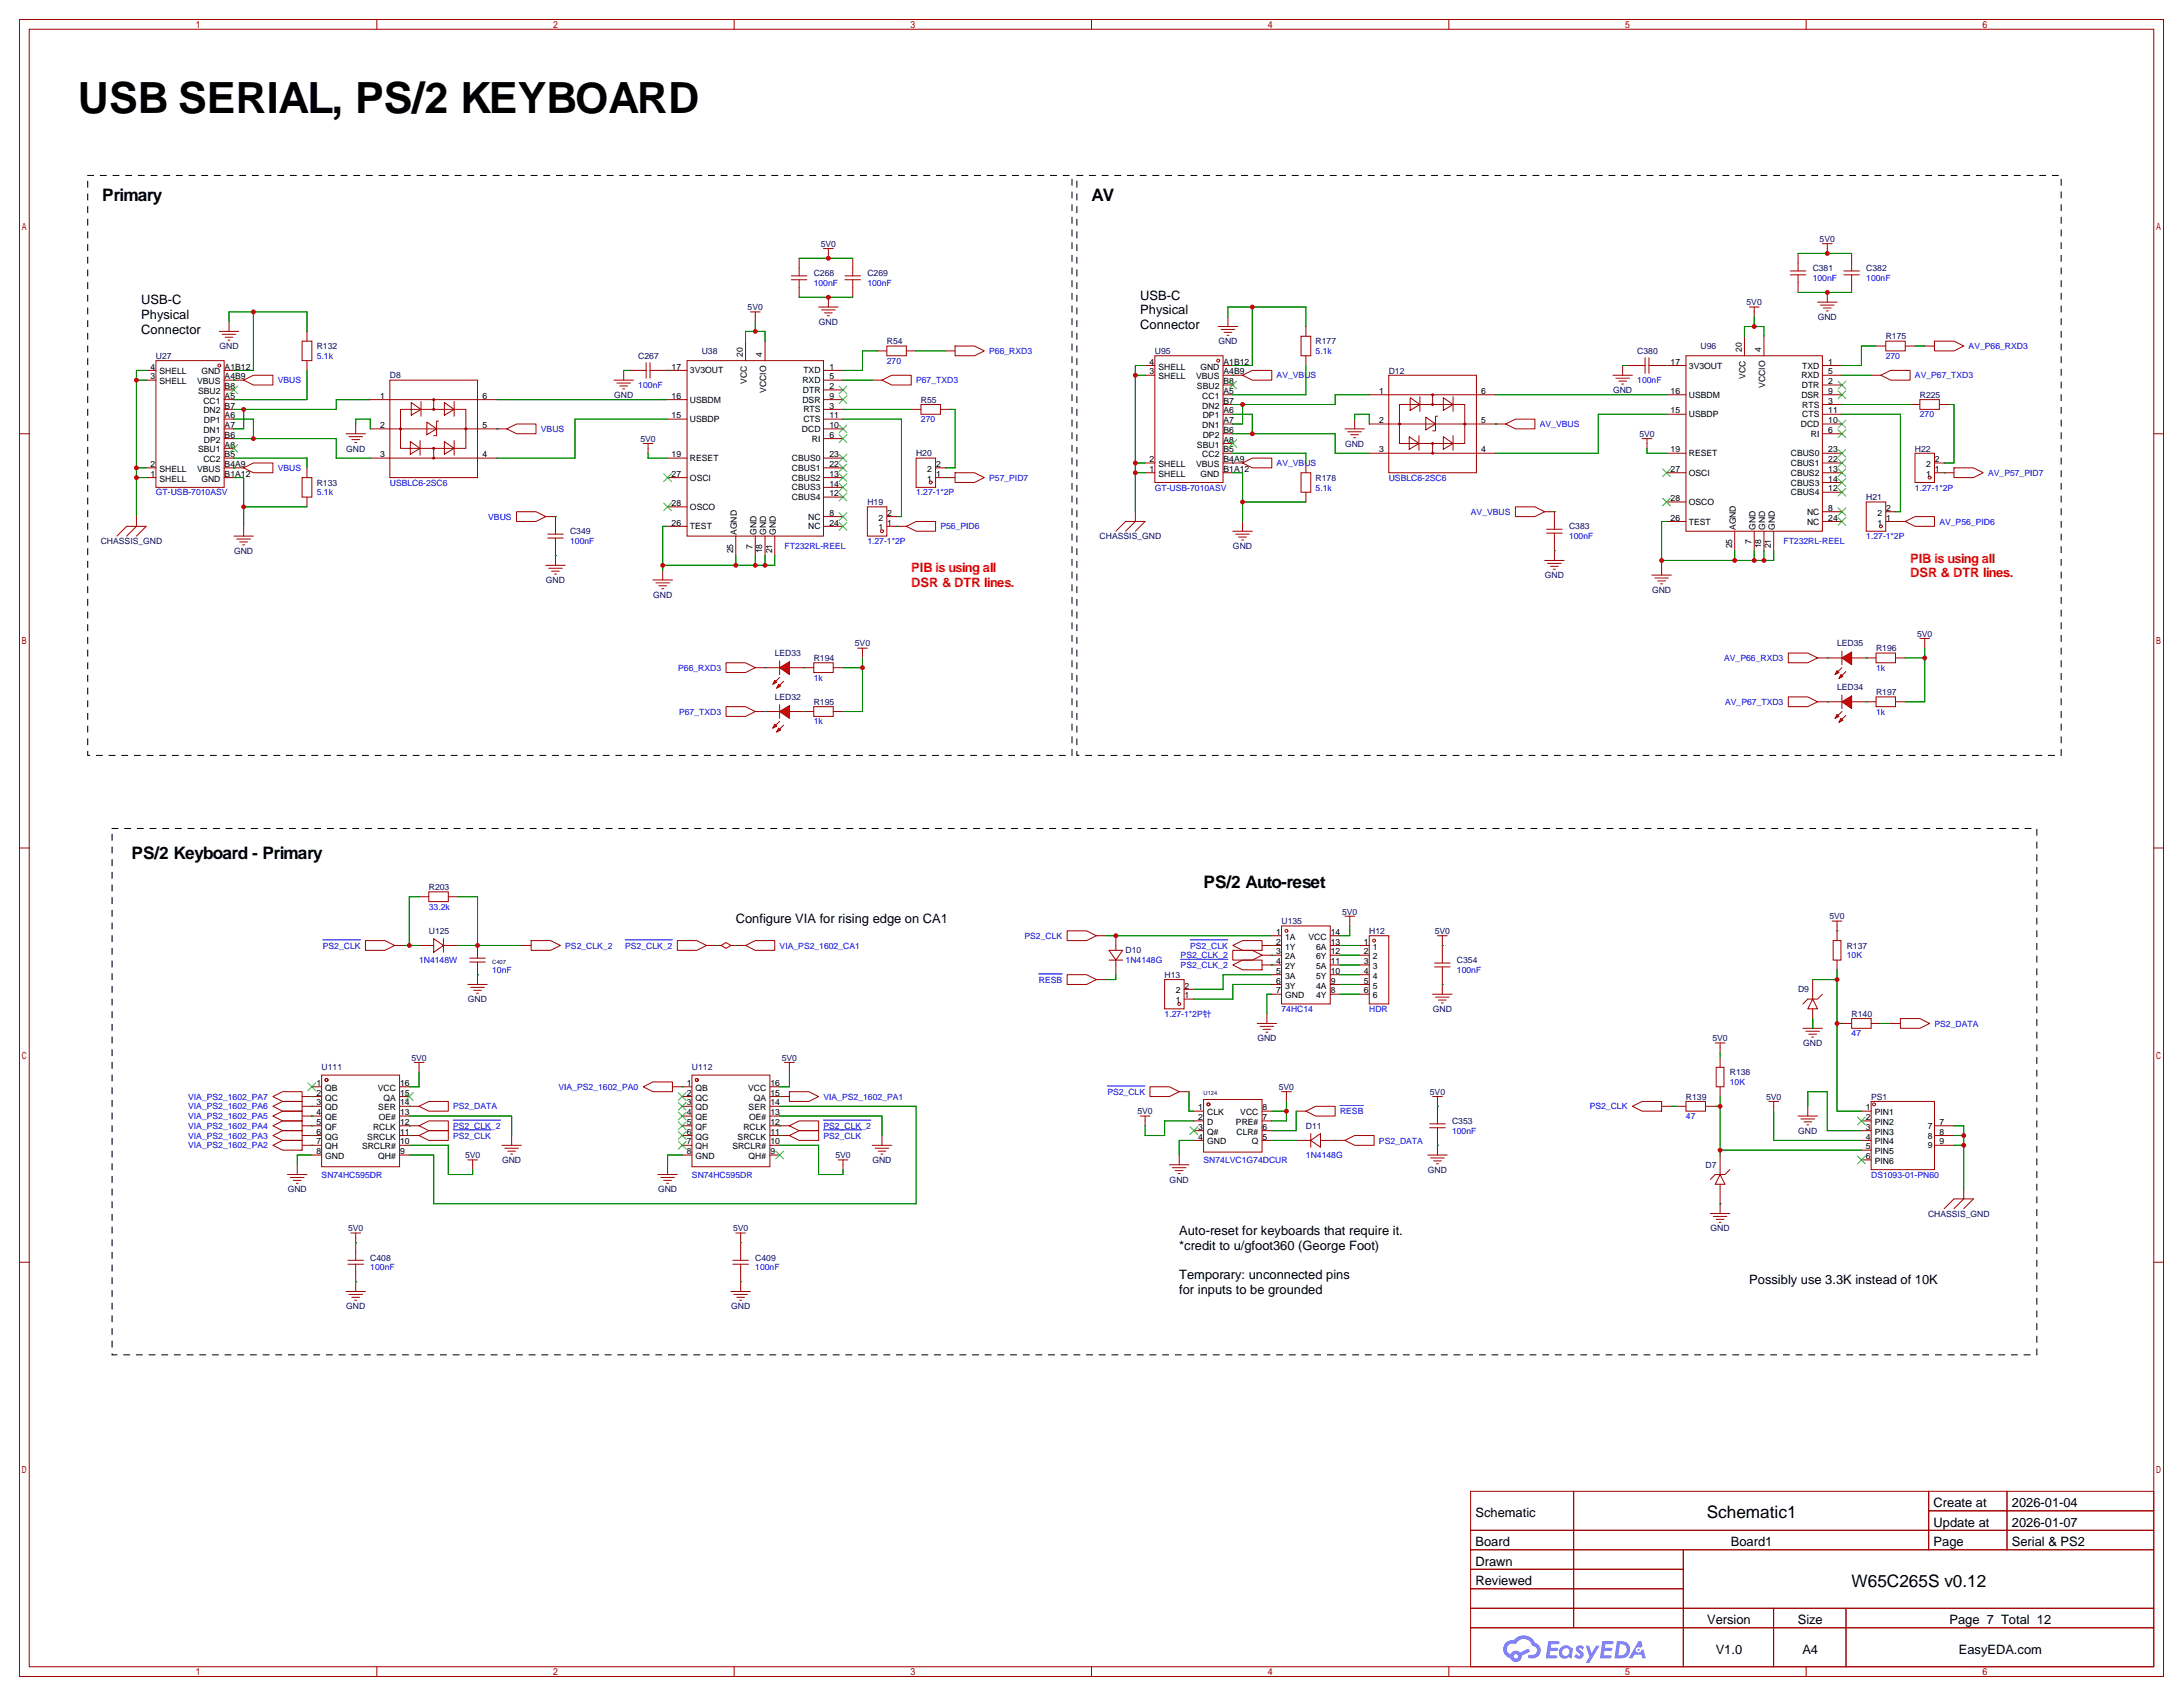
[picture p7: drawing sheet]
<svg xmlns="http://www.w3.org/2000/svg" width="569mm" height="442mm" viewBox="0 0 569 442" stroke-linecap="round" stroke-linejoin="round" font-family="sans-serif">
<defs><g id="words">
<text font-size="11.2" x="20.3" y="29.5">USB SERIAL, PS/2 KEYBOARD</text>
<g font-size="4.5">
<text x="26.7" y="52.4">Primary</text>
<text x="284.5" y="52.4">AV</text>
<text x="34.3" y="223.9">PS/2 Keyboard - Primary</text>
<text x="313.7" y="231.5">PS/2 Auto-reset</text>
<text x="444.8" y="395.7">Schematic1</text>
<text x="482.6" y="413.5">W65C265S v0.12</text>
</g>
<g font-size="3.4">
<text x="36.8" y="79.3">USB-C</text>
<text x="36.8" y="83.1">Physical</text>
<text x="297.2" y="78.1">USB-C</text>
<text x="297.2" y="81.9">Physical</text>
<text x="36.8" y="87">Connector</text>
<text x="297.2" y="85.7">Connector</text>
<text x="191.8" y="240.6">Configure VIA for rising edge on CA1</text>
<text x="307.3" y="321.9">Auto-reset for keyboards that require it.</text>
<text x="307.3" y="325.7">*credit to u/gfoot360 (George Foot)</text>
<text x="307.3" y="333.3">Temporary: unconnected pins</text>
<text x="455.9" y="334.6">Possibly use 3.3K instead of 10K</text>
<text x="307.3" y="337.1">for inputs to be grounded</text>
<text x="384.6" y="395.3">Schematic</text>
<text x="504" y="392.8">Create at</text>
<text x="524.4" y="392.8">2026-01-04</text>
<text x="504" y="397.9">Update at</text>
<text x="524.4" y="397.9">2026-01-07</text>
<text x="384.6" y="403">Board</text>
<text x="451.1" y="403">Board1</text>
<text x="504" y="403">Page</text>
<text x="524.4" y="403">Serial &amp; PS2</text>
<text x="384.6" y="408">Drawn</text>
<text x="384.6" y="413.1">Reviewed</text>
<text x="444.9" y="423.3">Version</text>
<text x="468.5" y="423.3">Size</text>
<text x="508.1" y="423.3">Page 7 Total 12</text>
<text x="447.2" y="430.9">V1.0</text>
<text x="469.8" y="430.9">A4</text>
<text x="510.5" y="430.9">EasyEDA.com</text>
</g>
<g font-size="3.4" fill="#f00">
<text x="237.5" y="149.2">PIB is using all</text>
<text x="497.8" y="146.6">PIB is using all</text>
<text x="237.5" y="153">DSR &amp; DTR lines.</text>
<text x="497.8" y="150.5">DSR &amp; DTR lines.</text>
</g>
<g font-size="2.2" fill="#000080">
<text x="213.9" y="64.3">5V0</text>
<text x="474.3" y="63.1">5V0</text>
<text x="212.1" y="71.9">C268</text>
<text x="226.1" y="71.9">C269</text>
<text x="472.4" y="70.7">C381</text>
<text x="486.4" y="70.7">C382</text>
<text x="194.9" y="80.8">5V0</text>
<text x="455.2" y="79.6">5V0</text>
<text x="473.8" y="83.4">GND</text>
<text x="213.4" y="84.6">GND</text>
<text x="231.1" y="89.7">R54</text>
<text x="317.5" y="89.7">GND</text>
<text x="342.9" y="89.7">R177</text>
<text x="491.5" y="88.5">R175</text>
<text x="40.6" y="93.5">U27</text>
<text x="57.2" y="91">GND</text>
<text x="82.5" y="91">R132</text>
<text x="166.4" y="93.5">C267</text>
<text x="182.9" y="92.3">U38</text>
<text x="301" y="92.3">U95</text>
<text x="426.7" y="92.3">C380</text>
<text x="443.2" y="91">U96</text>
<text x="101.6" y="98.6">D8</text>
<text x="361.9" y="97.3">D12</text>
<text x="160.1" y="103.7">GND</text>
<text x="240" y="105">R55</text>
<text x="420.4" y="102.4">GND</text>
<text x="500.4" y="103.7">R225</text>
<text x="427.3" y="113.9">5V0</text>
<text x="90.2" y="117.7">GND</text>
<text x="166.9" y="115.1">5V0</text>
<text x="238.8" y="118.9">H20</text>
<text x="350.6" y="116.4">GND</text>
<text x="499.1" y="117.7">H22</text>
<text x="342.9" y="125.3">R178</text>
<text x="82.5" y="126.6">R133</text>
<text x="226.1" y="131.6">H19</text>
<text x="486.4" y="130.4">H21</text>
<text x="408.9" y="138">C383</text>
<text x="26.3" y="141.8">CHASSIS_GND</text>
<text x="148.6" y="139.3">C349</text>
<text x="286.6" y="140.5">CHASSIS_GND</text>
<text x="321.4" y="143.1">GND</text>
<text x="61" y="144.3">GND</text>
<text x="142.3" y="152">GND</text>
<text x="170.2" y="155.8">GND</text>
<text x="402.6" y="150.7">GND</text>
<text x="430.6" y="154.5">GND</text>
<text x="499.7" y="165.9">5V0</text>
<text x="201.9" y="171">LED33</text>
<text x="212.1" y="172.3">R194</text>
<text x="222.8" y="168.5">5V0</text>
<text x="478.8" y="168.5">LED35</text>
<text x="488.9" y="169.7">R196</text>
<text x="478.8" y="179.9">LED34</text>
<text x="201.9" y="182.4">LED32</text>
<text x="212.1" y="183.7">R195</text>
<text x="488.9" y="181.2">R197</text>
<text x="111.8" y="232">R203</text>
<text x="349.8" y="238.3">5V0</text>
<text x="476.8" y="239.6">5V0</text>
<text x="111.8" y="243.4">U125</text>
<text x="334" y="240.9">U135</text>
<text x="356.9" y="243.4">H12</text>
<text x="373.9" y="243.4">5V0</text>
<text x="293.4" y="248.5">D10</text>
<text x="379.7" y="251">C354</text>
<text x="481.3" y="247.2">R137</text>
<text x="303.5" y="254.8">H13</text>
<text x="122" y="261.2">GND</text>
<text x="373.4" y="263.7">GND</text>
<text x="468.6" y="258.6">D9</text>
<text x="482.6" y="265">R140</text>
<text x="327.7" y="271.3">GND</text>
<text x="446.3" y="271.3">5V0</text>
<text x="469.9" y="272.6">GND</text>
<text x="83.8" y="279">U111</text>
<text x="107.2" y="276.4">5V0</text>
<text x="180.3" y="279">U112</text>
<text x="203.7" y="276.4">5V0</text>
<text x="450.8" y="280.2">R138</text>
<text x="333.3" y="284">5V0</text>
<text x="372.7" y="285.3">5V0</text>
<text x="439.4" y="286.6">R139</text>
<text x="460.3" y="286.6">5V0</text>
<text x="487.7" y="286.6">PS1</text>
<text x="296.5" y="290.4">5V0</text>
<text x="378.5" y="292.9">C353</text>
<text x="340.4" y="294.2">D11</text>
<text x="468.7" y="295.5">GND</text>
<text x="121.2" y="301.8">5V0</text>
<text x="130.9" y="303.1">GND</text>
<text x="217.7" y="301.8">5V0</text>
<text x="227.4" y="303.1">GND</text>
<text x="372.2" y="305.6">GND</text>
<text x="444.5" y="304.4">D7</text>
<text x="75" y="310.7">GND</text>
<text x="171.5" y="310.7">GND</text>
<text x="304.8" y="308.2">GND</text>
<text x="502.5" y="317.1">CHASSIS_GND</text>
<text x="90.7" y="320.9">5V0</text>
<text x="191" y="320.9">5V0</text>
<text x="445.8" y="320.9">GND</text>
<text x="96.5" y="328.5">C408</text>
<text x="196.8" y="328.5">C409</text>
<text x="90.2" y="341.2">GND</text>
<text x="190.5" y="341.2">GND</text>
</g>
<g font-size="2.2" fill="#00f">
<text x="212.1" y="74.5">100nF</text>
<text x="226.1" y="74.5">100nF</text>
<text x="472.4" y="73.2">100nF</text>
<text x="486.4" y="73.2">100nF</text>
<text x="82.5" y="93.5">5.1k</text>
<text x="231.1" y="94.8">270</text>
<text x="257.8" y="92.3">P66_RXD3</text>
<text x="342.9" y="92.3">5.1k</text>
<text x="491.5" y="93.5">270</text>
<text x="513.1" y="91">AV_P66_RXD3</text>
<text x="72.4" y="99.9">VBUS</text>
<text x="166.4" y="101.2">100nF</text>
<text x="238.8" y="99.9">P67_TXD3</text>
<text x="332.7" y="98.6">AV_VBUS</text>
<text x="426.7" y="99.9">100nF</text>
<text x="499.1" y="98.6">AV_P67_TXD3</text>
<text x="141" y="112.6">VBUS</text>
<text x="240" y="110">270</text>
<text x="401.3" y="111.3">AV_VBUS</text>
<text x="500.4" y="108.8">270</text>
<text x="72.4" y="122.7">VBUS</text>
<text x="257.8" y="125.3">P57_PID7</text>
<text x="332.7" y="121.5">AV_VBUS</text>
<text x="361.9" y="125.3">USBLC6-2SC6</text>
<text x="518.2" y="124">AV_P57_PID7</text>
<text x="40.6" y="129.1">GT-USB-7010ASV</text>
<text x="82.5" y="129.1">5.1k</text>
<text x="101.6" y="126.6">USBLC6-2SC6</text>
<text x="238.8" y="129.1">1.27-1*2P</text>
<text x="301" y="127.8">GT-USB-7010ASV</text>
<text x="342.9" y="127.8">5.1k</text>
<text x="499.1" y="127.8">1.27-1*2P</text>
<text x="127.2" y="135.4">VBUS</text>
<text x="245.1" y="138">P56_PID6</text>
<text x="383.4" y="134.2">AV_VBUS</text>
<text x="505.5" y="136.7">AV_P56_PID6</text>
<text x="148.6" y="141.8">100nF</text>
<text x="204.5" y="143.1">FT232RL-REEL</text>
<text x="226.1" y="141.8">1.27-1*2P</text>
<text x="408.9" y="140.5">100nF</text>
<text x="464.8" y="141.8">FT232RL-REEL</text>
<text x="486.4" y="140.5">1.27-1*2P</text>
<text x="449.4" y="172.3">AV_P66_RXD3</text>
<text x="176.7" y="174.8">P66_RXD3</text>
<text x="212.1" y="177.4">1k</text>
<text x="488.9" y="174.8">1k</text>
<text x="449.6" y="183.7">AV_P67_TXD3</text>
<text x="177" y="186.2">P67_TXD3</text>
<text x="212.1" y="188.8">1k</text>
<text x="488.9" y="186.2">1k</text>
<text x="111.8" y="237">33.2k</text>
<text x="267" y="244.7">PS2_CLK</text>
<text x="84.1" y="247.2">PS2_CLK</text>
<text x="109.2" y="251">1N4148W</text>
<text x="147.3" y="247.2">PS2_CLK_2</text>
<text x="162.9" y="247.2">PS2_CLK_2</text>
<text x="203.2" y="247.2">VIA_PS2_1602_CA1</text>
<text x="293.4" y="251">1N4148G</text>
<text x="307.7" y="249.7">PS2_CLK_2</text>
<text x="310.2" y="247.2">PS2_CLK</text>
<text x="481.3" y="249.7">10K</text>
<text x="128.3" y="253.6">10nF</text>
<text x="270.8" y="256.1">RESB</text>
<text x="307.7" y="252.3">PS2_CLK_2</text>
<text x="379.7" y="253.6">100nF</text>
<text x="334" y="263.7">74HC14</text>
<text x="356.9" y="263.7">HDR</text>
<text x="303.5" y="265">1.27-1*2P针</text>
<text x="504.2" y="267.5">PS2_DATA</text>
<text x="482.6" y="270.1">47</text>
<text x="49" y="286.6">VIA_PS2_1602_PA7</text>
<text x="145.6" y="284">VIA_PS2_1602_PA0</text>
<text x="214.6" y="286.6">VIA_PS2_1602_PA1</text>
<text x="288.6" y="285.3">PS2_CLK</text>
<text x="450.8" y="282.8">10K</text>
<text x="49" y="291.7">VIA_PS2_1602_PA5</text>
<text x="49" y="289.1">VIA_PS2_1602_PA6</text>
<text x="118.1" y="289.1">PS2_DATA</text>
<text x="349.2" y="290.4">RESB</text>
<text x="414.3" y="289.1">PS2_CLK</text>
<text x="439.4" y="291.7">47</text>
<text x="49" y="299.3">VIA_PS2_1602_PA2</text>
<text x="49" y="296.7">VIA_PS2_1602_PA3</text>
<text x="49" y="294.2">VIA_PS2_1602_PA4</text>
<text x="118.1" y="296.7">PS2_CLK</text>
<text x="118.1" y="294.2">PS2_CLK_2</text>
<text x="214.6" y="296.7">PS2_CLK</text>
<text x="214.6" y="294.2">PS2_CLK_2</text>
<text x="359.4" y="298">PS2_DATA</text>
<text x="378.5" y="295.5">100nF</text>
<text x="313.7" y="303.1">SN74LVC1G74DCUR</text>
<text x="340.4" y="301.8">1N4148G</text>
<text x="83.8" y="306.9">SN74HC595DR</text>
<text x="180.3" y="306.9">SN74HC595DR</text>
<text x="487.7" y="306.9">DS1093-01-PN60</text>
<text x="96.5" y="331">100nF</text>
<text x="196.8" y="331">100nF</text>
</g>
<g font-size="2.2">
<text x="193.6" y="92.9" transform="rotate(-90 193.6 92.9)">20</text>
<text x="198.7" y="92.9" transform="rotate(-90 198.7 92.9)">4</text>
<text x="299.6" y="95">4</text>
<text x="318.9" y="95">A1B12</text>
<text x="435.4" y="95">17</text>
<text x="454" y="91.7" transform="rotate(-90 454 91.7)">20</text>
<text x="459" y="91.7" transform="rotate(-90 459 91.7)">4</text>
<text x="476.5" y="95">1</text>
<text x="39.3" y="96.3">4</text>
<text x="39.3" y="98.8">3</text>
<text x="41.6" y="97.6">SHELL</text>
<text x="41.6" y="100.1">SHELL</text>
<text x="51.4" y="100.1">VBUS</text>
<text x="52.5" y="97.6">GND</text>
<text x="58.5" y="101.4">B8</text>
<text x="58.5" y="98.8">A4B9</text>
<text x="58.5" y="96.3">A1B12</text>
<text x="175.1" y="96.3">17</text>
<text x="179.8" y="97.3">3V3OUT</text>
<text x="194.6" y="100" transform="rotate(-90 194.6 100)">VCC</text>
<text x="209.1" y="99.9">RXD</text>
<text x="209.4" y="97.3">TXD</text>
<text x="216.2" y="98.8">5</text>
<text x="216.2" y="96.3">1</text>
<text x="216.2" y="101.4">2</text>
<text x="299.6" y="97.6">3</text>
<text x="301.9" y="96.3">SHELL</text>
<text x="301.9" y="98.8">SHELL</text>
<text x="311.7" y="98.8">VBUS</text>
<text x="312" y="101.4">SBU2</text>
<text x="312.9" y="96.3">GND</text>
<text x="318.9" y="100.1">B8</text>
<text x="318.9" y="97.6">A4B9</text>
<text x="440.2" y="96.1">3V3OUT</text>
<text x="455" y="98.7" transform="rotate(-90 455 98.7)">VCC</text>
<text x="460.1" y="101.1" transform="rotate(-90 460.1 101.1)">VCCIO</text>
<text x="469.5" y="98.6">RXD</text>
<text x="469.6" y="101.1">DTR</text>
<text x="469.7" y="96.1">TXD</text>
<text x="476.5" y="97.6">5</text>
<text x="476.5" y="100.1">2</text>
<text x="51.6" y="102.7">SBU2</text>
<text x="53" y="107.7">DN2</text>
<text x="53" y="105.2">CC1</text>
<text x="58.5" y="106.5">B7</text>
<text x="58.5" y="103.9">A5</text>
<text x="99.1" y="103.9">1</text>
<text x="125.7" y="103.9">6</text>
<text x="175.1" y="103.9">16</text>
<text x="179.8" y="104.9">USBDM</text>
<text x="199.7" y="102.3" transform="rotate(-90 199.7 102.3)">VCCIO</text>
<text x="209.1" y="104.9">DSR</text>
<text x="209.3" y="102.4">DTR</text>
<text x="209.4" y="107.5">RTS</text>
<text x="216.2" y="103.9">9</text>
<text x="216.2" y="106.5">3</text>
<text x="313.3" y="106.5">DN2</text>
<text x="313.3" y="103.9">CC1</text>
<text x="318.9" y="107.7">A6</text>
<text x="318.9" y="105.2">B7</text>
<text x="318.9" y="102.7">A5</text>
<text x="359.4" y="102.7">1</text>
<text x="386.1" y="102.7">6</text>
<text x="435.4" y="107.7">15</text>
<text x="435.4" y="102.7">16</text>
<text x="440.2" y="103.7">USBDM</text>
<text x="469.5" y="103.7">DSR</text>
<text x="469.7" y="106.2">RTS</text>
<text x="476.5" y="102.7">9</text>
<text x="476.5" y="107.7">11</text>
<text x="476.5" y="105.2">3</text>
<text x="53" y="112.8">DN1</text>
<text x="53.1" y="110.3">DP1</text>
<text x="58.5" y="111.5">A7</text>
<text x="58.5" y="109">A6</text>
<text x="99.1" y="111.5">2</text>
<text x="125.7" y="111.5">5</text>
<text x="175.1" y="109">15</text>
<text x="179.8" y="110">USBDP</text>
<text x="209" y="112.6">DCD</text>
<text x="209.4" y="110">CTS</text>
<text x="216.2" y="111.5">10</text>
<text x="216.2" y="109">11</text>
<text x="313.3" y="111.5">DN1</text>
<text x="313.5" y="109">DP1</text>
<text x="318.9" y="112.8">B6</text>
<text x="318.9" y="110.3">A7</text>
<text x="359.4" y="110.3">2</text>
<text x="386.1" y="110.3">5</text>
<text x="440.2" y="108.8">USBDP</text>
<text x="469.4" y="111.3">DCD</text>
<text x="469.7" y="108.8">CTS</text>
<text x="472" y="113.8">RI</text>
<text x="476.5" y="112.8">6</text>
<text x="476.5" y="110.3">10</text>
<text x="51.6" y="117.9">SBU1</text>
<text x="53.1" y="115.4">DP2</text>
<text x="58.5" y="119.2">B5</text>
<text x="58.5" y="116.6">A8</text>
<text x="58.5" y="114.1">B6</text>
<text x="99.1" y="119.2">3</text>
<text x="125.7" y="119.2">4</text>
<text x="175.1" y="119.2">19</text>
<text x="211.6" y="115.1">RI</text>
<text x="216.2" y="114.1">6</text>
<text x="216.2" y="119.2">23</text>
<text x="312" y="116.6">SBU1</text>
<text x="313.3" y="119.2">CC2</text>
<text x="313.5" y="114.1">DP2</text>
<text x="318.9" y="117.9">B5</text>
<text x="318.9" y="115.4">A8</text>
<text x="359.4" y="117.9">3</text>
<text x="386.1" y="117.9">4</text>
<text x="435.4" y="117.9">19</text>
<text x="440.2" y="118.9">RESET</text>
<text x="466.7" y="118.9">CBUS0</text>
<text x="476.5" y="117.9">23</text>
<text x="39.3" y="121.7">2</text>
<text x="39.3" y="124.2">1</text>
<text x="41.6" y="123">SHELL</text>
<text x="41.6" y="125.5">SHELL</text>
<text x="51.4" y="123">VBUS</text>
<text x="52.5" y="125.5">GND</text>
<text x="53" y="120.4">CC2</text>
<text x="58.5" y="124.2">B1A12</text>
<text x="58.5" y="121.7">B4A9</text>
<text x="175.1" y="124.2">27</text>
<text x="179.8" y="120.2">RESET</text>
<text x="179.8" y="125.3">OSCI</text>
<text x="206.4" y="125.3">CBUS2</text>
<text x="206.4" y="122.7">CBUS1</text>
<text x="206.4" y="120.2">CBUS0</text>
<text x="216.2" y="124.2">13</text>
<text x="216.2" y="121.7">22</text>
<text x="241.7" y="125.5">1</text>
<text x="241.7" y="123">2</text>
<text x="244" y="124.2">1</text>
<text x="244" y="121.7">2</text>
<text x="299.6" y="120.4">2</text>
<text x="299.6" y="123">1</text>
<text x="301.9" y="121.7">SHELL</text>
<text x="301.9" y="124.2">SHELL</text>
<text x="311.7" y="121.7">VBUS</text>
<text x="312.9" y="124.2">GND</text>
<text x="318.9" y="123">B1A12</text>
<text x="318.9" y="120.4">B4A9</text>
<text x="435.4" y="123">27</text>
<text x="440.2" y="124">OSCI</text>
<text x="466.7" y="124">CBUS2</text>
<text x="466.7" y="121.5">CBUS1</text>
<text x="476.5" y="123">13</text>
<text x="476.5" y="125.5">14</text>
<text x="476.5" y="120.4">22</text>
<text x="502" y="124.2">1</text>
<text x="502" y="121.7">2</text>
<text x="504.3" y="123">1</text>
<text x="504.3" y="120.4">2</text>
<text x="175.1" y="131.9">28</text>
<text x="206.4" y="130.3">CBUS4</text>
<text x="206.4" y="127.8">CBUS3</text>
<text x="216.2" y="129.3">12</text>
<text x="216.2" y="126.8">14</text>
<text x="435.4" y="130.6">28</text>
<text x="440.2" y="131.6">OSCO</text>
<text x="466.7" y="129.1">CBUS4</text>
<text x="466.7" y="126.5">CBUS3</text>
<text x="476.5" y="128.1">12</text>
<text x="175.1" y="136.9">26</text>
<text x="179.8" y="138">TEST</text>
<text x="179.8" y="132.9">OSCO</text>
<text x="210.6" y="138">NC</text>
<text x="210.6" y="135.4">NC</text>
<text x="216.2" y="136.9">24</text>
<text x="216.2" y="134.4">8</text>
<text x="229" y="135.7">2</text>
<text x="231.3" y="136.9">1</text>
<text x="231.3" y="134.4">2</text>
<text x="435.4" y="135.7">26</text>
<text x="440.2" y="136.7">TEST</text>
<text x="471" y="136.7">NC</text>
<text x="471" y="134.2">NC</text>
<text x="476.5" y="135.7">24</text>
<text x="476.5" y="133.1">8</text>
<text x="489.3" y="136.9">1</text>
<text x="489.3" y="134.4">2</text>
<text x="491.6" y="135.7">1</text>
<text x="491.6" y="133.1">2</text>
<text x="192.1" y="139.4" transform="rotate(-90 192.1 139.4)">AGND</text>
<text x="196.1" y="143" transform="rotate(-90 196.1 143)">7</text>
<text x="197.2" y="139.4" transform="rotate(-90 197.2 139.4)">GND</text>
<text x="199.7" y="139.4" transform="rotate(-90 199.7 139.4)">GND</text>
<text x="202.2" y="139.4" transform="rotate(-90 202.2 139.4)">GND</text>
<text x="229" y="138.2">1</text>
<text x="451.4" y="142.9" transform="rotate(-90 451.4 142.9)">25</text>
<text x="452.4" y="138.2" transform="rotate(-90 452.4 138.2)">AGND</text>
<text x="456.5" y="141.7" transform="rotate(-90 456.5 141.7)">7</text>
<text x="457.5" y="138.2" transform="rotate(-90 457.5 138.2)">GND</text>
<text x="459" y="142.9" transform="rotate(-90 459 142.9)">18</text>
<text x="460.1" y="138.2" transform="rotate(-90 460.1 138.2)">GND</text>
<text x="461.6" y="142.9" transform="rotate(-90 461.6 142.9)">21</text>
<text x="462.6" y="138.2" transform="rotate(-90 462.6 138.2)">GND</text>
<text x="191.1" y="144.2" transform="rotate(-90 191.1 144.2)">25</text>
<text x="198.7" y="144.2" transform="rotate(-90 198.7 144.2)">18</text>
<text x="201.2" y="144.2" transform="rotate(-90 201.2 144.2)">21</text>
<text x="332.6" y="243.6">1</text>
<text x="334.9" y="244.9">1A</text>
<text x="341" y="244.9">VCC</text>
<text x="346.8" y="243.6">14</text>
<text x="332.6" y="251.2">4</text>
<text x="332.6" y="248.7">3</text>
<text x="332.6" y="246.2">2</text>
<text x="334.9" y="250">2A</text>
<text x="334.9" y="247.4">1Y</text>
<text x="343" y="247.4">6A</text>
<text x="343" y="250">6Y</text>
<text x="346.8" y="246.2">13</text>
<text x="346.8" y="248.7">12</text>
<text x="346.8" y="251.2">11</text>
<text x="355.5" y="246.2">1</text>
<text x="355.5" y="248.7">2</text>
<text x="355.5" y="251.2">3</text>
<text x="357.8" y="247.4">1</text>
<text x="357.8" y="250">2</text>
<text x="308.7" y="257.6">2</text>
<text x="332.6" y="256.3">6</text>
<text x="332.6" y="253.8">5</text>
<text x="334.9" y="257.6">3Y</text>
<text x="334.9" y="255.1">3A</text>
<text x="334.9" y="252.5">2Y</text>
<text x="343" y="252.5">5A</text>
<text x="343" y="255.1">5Y</text>
<text x="343" y="257.6">4A</text>
<text x="346.8" y="253.8">10</text>
<text x="346.8" y="256.3">9</text>
<text x="355.5" y="253.8">4</text>
<text x="355.5" y="256.3">5</text>
<text x="357.8" y="252.5">3</text>
<text x="357.8" y="255.1">4</text>
<text x="357.8" y="257.6">5</text>
<text x="306.4" y="261.4">1</text>
<text x="306.4" y="258.9">2</text>
<text x="308.7" y="260.1">1</text>
<text x="332.6" y="258.9">7</text>
<text x="334.9" y="260.1">GND</text>
<text x="343" y="260.1">4Y</text>
<text x="346.8" y="258.9">8</text>
<text x="355.5" y="258.9">6</text>
<text x="357.8" y="260.1">6</text>
<text x="82.4" y="283">1</text>
<text x="82.4" y="285.5">2</text>
<text x="84.8" y="284.3">QB</text>
<text x="84.8" y="286.8">QC</text>
<text x="98.5" y="284.3">VCC</text>
<text x="100" y="286.8">QA</text>
<text x="104.3" y="285.5">15</text>
<text x="104.3" y="283">16</text>
<text x="179" y="283">1</text>
<text x="179" y="285.5">2</text>
<text x="181.3" y="284.3">QB</text>
<text x="181.3" y="286.8">QC</text>
<text x="195" y="284.3">VCC</text>
<text x="196.5" y="286.8">QA</text>
<text x="200.8" y="285.5">15</text>
<text x="200.8" y="283">16</text>
<text x="82.4" y="288.1">3</text>
<text x="82.4" y="290.6">4</text>
<text x="82.4" y="293.2">5</text>
<text x="84.8" y="289.3">QD</text>
<text x="84.8" y="291.9">QE</text>
<text x="98.6" y="289.3">SER</text>
<text x="98.7" y="291.9">OE#</text>
<text x="104.3" y="293.2">12</text>
<text x="104.3" y="290.6">13</text>
<text x="104.3" y="288.1">14</text>
<text x="179" y="288.1">3</text>
<text x="179" y="290.6">4</text>
<text x="179" y="293.2">5</text>
<text x="181.3" y="289.3">QD</text>
<text x="181.3" y="291.9">QE</text>
<text x="195.1" y="289.3">SER</text>
<text x="195.2" y="291.9">OE#</text>
<text x="200.8" y="293.2">12</text>
<text x="200.8" y="290.6">13</text>
<text x="200.8" y="288.1">14</text>
<text x="312.3" y="289.3">1</text>
<text x="312.3" y="291.9">2</text>
<text x="314.6" y="290.6">CLK</text>
<text x="314.6" y="293.2">D</text>
<text x="322.1" y="293.2">PRE#</text>
<text x="323.3" y="290.6">VCC</text>
<text x="329.1" y="291.9">7</text>
<text x="329.1" y="289.3">8</text>
<text x="486.3" y="289.3">1</text>
<text x="486.3" y="291.9">2</text>
<text x="488.6" y="290.6">PIN1</text>
<text x="488.6" y="293.2">PIN2</text>
<text x="505.5" y="293.2">7</text>
<text x="82.4" y="295.7">6</text>
<text x="82.4" y="298.2">7</text>
<text x="84.8" y="294.4">QF</text>
<text x="84.8" y="297">QG</text>
<text x="84.8" y="299.5">QH</text>
<text x="94.4" y="299.5">SRCLR#</text>
<text x="95.7" y="297">SRCLK</text>
<text x="97.2" y="294.4">RCLK</text>
<text x="104.3" y="298.2">10</text>
<text x="104.3" y="295.7">11</text>
<text x="179" y="295.7">6</text>
<text x="179" y="298.2">7</text>
<text x="181.3" y="294.4">QF</text>
<text x="181.3" y="297">QG</text>
<text x="181.3" y="299.5">QH</text>
<text x="190.9" y="299.5">SRCLR#</text>
<text x="192.2" y="297">SRCLK</text>
<text x="193.7" y="294.4">RCLK</text>
<text x="200.8" y="298.2">10</text>
<text x="200.8" y="295.7">11</text>
<text x="312.3" y="294.4">3</text>
<text x="312.3" y="297">4</text>
<text x="314.6" y="295.7">Q#</text>
<text x="314.6" y="298.2">GND</text>
<text x="322.3" y="295.7">CLR#</text>
<text x="326.2" y="298.2">Q</text>
<text x="329.1" y="297">5</text>
<text x="329.1" y="294.4">6</text>
<text x="486.3" y="294.4">3</text>
<text x="486.3" y="297">4</text>
<text x="486.3" y="299.5">5</text>
<text x="488.6" y="295.7">PIN3</text>
<text x="488.6" y="298.2">PIN4</text>
<text x="502.4" y="294.2">7</text>
<text x="502.4" y="296.7">8</text>
<text x="502.4" y="299.3">9</text>
<text x="505.5" y="295.7">8</text>
<text x="505.5" y="298.2">9</text>
<text x="82.4" y="300.8">8</text>
<text x="84.8" y="302">GND</text>
<text x="98.6" y="302">QH#</text>
<text x="104.3" y="300.8">9</text>
<text x="179" y="300.8">8</text>
<text x="181.3" y="302">GND</text>
<text x="195.1" y="302">QH#</text>
<text x="200.8" y="300.8">9</text>
<text x="486.3" y="302">6</text>
<text x="488.6" y="300.8">PIN5</text>
<text x="488.6" y="303.3">PIN6</text>
</g>
<g font-size="1.5" fill="#000080">
<text x="128.3" y="251.2">C407</text>
<text x="313.7" y="285.4">U124</text>
</g>
</g></defs>
<g fill="none" stroke="#a10000" stroke-width=".26">
<path d="M5.1 5.1h558.8v431.8h-558.8zM7.6 7.6h553.7v426.7h-553.7zM98.2 5.1v2.5M191.3 5.1v2.5M284.5 5.1v2.5M377.6 5.1v2.5M470.7 5.1v2.5M5.1 113h2.5M561.3 113h2.6M5.1 221h2.5M561.3 221h2.6M5.1 328.9h2.5"/>
<path d="M561.3 328.9h2.6M383.3 388.6h178v45.7h-178zM383.3 398.8h178M410.1 388.6v35.6M502.7 388.6v15.3M502.7 393.7h58.6M523.1 388.6v15.3M383.3 403.9h178M383.3 408.9h55.4M383.3 419.1h178M383.3 414h55.4M438.7 403.9v30.4"/>
<path d="M462.3 419.1v15.2M481.1 419.1v15.2M98.2 434.3v2.6M191.3 434.3v2.6M284.5 434.3v2.6M377.6 434.3v2.6M383.3 424.2h178M470.7 434.3v2.6"/>
</g>
<g fill="#5487ff">
<path d="M411 429a1.3 1.3 0 0 1 1.9 .3l-.4 .6a.47 .47 0 0 0-.4-.4 .47 .47 0 0 0-.5 .3l.1 .1a1.28 1.28 0 0 1 .7 2 1.53 1.53 0 0 1-2.1-.3l.5-.6 .8 .5a.31 .31 0 0 0 .3-.3 .31 .31 0 0 0-.3-.3 1.12 1.12 0 0 1-.6-1.9z"/>
<path d="M413.3 428.8h.8l.7 2 1.2-2h.9l-2.7 4.6h-.9l1-1.7z"/>
<path d="M403.5 427.7h2.5a.4 .4 0 0 1 .5 .4 .4 .4 0 0 1-.5 .4h-1.7l-.1 .9h1.6l.3 .4-.4 .4h-1.7l-.1 1.2h1.6a.39 .39 0 0 1 .4 .4 .39 .39 0 0 1-.4 .4h-2.6z"/>
<path d="M417.6 427.7h2.5a.4 .4 0 0 1 .5 .4 .4 .4 0 0 1-.4 .4h-1.8l-.1 .9h1.6l.3 .2a.4 .4 0 0 1-.4 .6h-1.6l-.2 1.2h1.6a.39 .39 0 0 1 .4 .4 .39 .39 0 0 1-.4 .4h-2.6z"/>
<path d="M427 427.7h.8l.3 1.3-.6 .4a.75 .75 0 0 0-1.1 .3 .75 .75 0 0 0 .4 1 .75 .75 0 0 0 1-.7l.5-.2 .6 2.3h-.8l-.3-.9h-1.8l-.5 .9h-1z"/>
<path d="M421.4 427.7l-.6 4.5h1.4a2.27 2.27 0 0 0 2.7-2.3 2.27 2.27 0 0 0-2.7-2.2zM422.2 428.5a1.5 1.5 0 0 1 1.8 1.5 1.5 1.5 0 0 1-1.9 1.4h-.3z"/>
<path d="M406.8 429.3a1.6 1.6 0 0 0-.3 2.3 1.6 1.6 0 0 0 2.3 .2l.8 .4 .3-2.5-.1-.3h-.5a1.58 1.58 0 0 0-2.5-.1zM407.4 429.8a.99 .99 0 0 1 1.7 .6 .99 .99 0 0 1-1.4 1.1 .98 .98 0 0 1-.3-1.7z"/>
<path d="M392.5 428.1a2.37 2.37 0 0 0 1.1 4 1.54 1.54 0 0 0 1.8 1 1.54 1.54 0 0 0 1.2-1.6l2.2-1.1-.5-.8-2.1 1a1.57 1.57 0 0 0-2.6 .5 1.5 1.5 0 0 1-.7-2.1 1.5 1.5 0 0 1 2.2-.5 2.27 2.27 0 0 1 2.3-1.4 2.27 2.27 0 0 1 2 1.8 1.16 1.16 0 0 1 1.2 1.1 1.16 1.16 0 0 1-1.1 1.2h-.7a.47 .47 0 0 0-.6 .4 .47 .47 0 0 0 .5 .6 2.14 2.14 0 0 0 2.7-1.4 2.14 2.14 0 0 0-1.3-2.7 3.2 3.2 0 0 0-5.5-.7l-1.1 .1zM394.5 431.6a.6 .6 0 0 1 1.2 0 .6 .6 0 0 1-1.2 0z"/>
<circle cx="427" cy="429.9" r=".28"/>
</g>
<g fill="none" stroke="#a10000" stroke-width=".26">
<path d="M206.2 72.9h4.1M206.2 71.9h4.1M208.3 67.3v4.6M208.3 72.9v4.6M214.6 64.8h2.6M215.9 64.8v2.5M215.9 77.5v2.5M220.2 72.9h4.1M220.2 71.9h4.1M222.2 67.3v4.6M222.2 72.9v4.6M466.6 71.6h4.1"/>
<path d="M466.6 70.6h4.1M468.6 66v4.6M468.6 71.6v4.6M473.7 78.7h5.1M474.5 79.5h3.5M475 63.5h2.5M476.2 63.5v2.5M476.2 76.2v2.5M480.6 71.6h4M480.6 70.6h4M482.6 66v4.6M482.6 71.6v4.6"/>
<path d="M38.1 96.5h2.5M38.1 99.1h2.5M40.6 94h17.8v33h-17.8zM57.1 86.4h5.1M57.9 87.1h3.6M58.4 96.5h2.6M58.4 99.1h5.1M58.7 87.9h2M59.4 88.6h.5M59.7 83.8v2.6M63.5 99.1l2.5-1.3h5.1v2.5h-5.1zM78.7 88.9h2.6v5.1h-2.6z"/>
<path d="M80 86.4v2.5M80 94v2.5M101.6 99.1h22.9v25.4h-22.9zM160 99.1h5.1M160.8 99.8h3.5M162.6 96.5v2.6M163.8 96.5h4.6M168.4 94.5v4.1M169.4 96.5h9.7M169.4 94.5v4.1M179.1 94h35.5v45.7h-35.5zM194.3 88.9v5.1"/>
<path d="M195.6 81.3h2.5M196.8 81.3v2.5M199.4 88.9v5.1M213.4 80h5M214.1 80.8h3.6M214.6 96.5h5.1M214.6 99.1h5.1M214.9 81.5h2M215.6 82.3h.6M227.3 99.1h2.6M228.6 91.4h2.5M229.9 99.1l2.5-1.3h5.1v2.5h-5.1z"/>
<path d="M231.1 90.2h5.1v2.5h-5.1zM236.2 91.4h2.6M246.4 91.4h2.5M248.9 90.2h5.1l2.5 1.2-2.5 1.3h-5.1zM298.4 95.3h2.6M298.4 97.8h2.6M301 92.7h17.8v33h-17.8zM317.5 85.1h5.1M318.3 85.9h3.5M318.8 95.3h2.5M318.8 97.8h5M319 86.6h2.1"/>
<path d="M319.8 87.4h.5M320 82.6v2.5M323.8 97.8l2.6-1.3h5.1v2.6h-5.1zM339.1 87.6h2.5v5.1h-2.5zM340.4 85.1v2.5M340.4 92.7v2.6M361.9 97.8h22.9v25.4h-22.9zM420.4 97.8h5M421.1 98.6h3.6M421.9 99.3h2M422.9 95.3v2.5M424.2 95.3h4.6"/>
<path d="M428.8 93.2v4.1M429.8 95.3h9.6M429.8 93.2v4.1M439.4 92.7h35.6v45.7h-35.6zM454.7 87.6v5.1M455.9 80h2.6M457.2 80v2.6M459.7 87.6v5.1M475 95.3h5.1M475 97.8h5.1M475.2 80.3h2.1M476 81h.5"/>
<path d="M488.9 90.2h2.6M491.5 88.9h5.1v2.5h-5.1zM496.6 90.2h2.5M58.4 119.4h2.6M58.4 116.8h2.6M58.4 114.3h2.6M58.4 111.8h2.6M58.4 109.2h2.6M58.4 106.7h2.6M58.4 104.1h2.6M58.4 101.6h2.6M90.2 113h5"/>
<path d="M90.9 113.8h3.6M91.7 114.6h2M92.5 115.3h.5M92.7 110.5v2.5M96.5 119.4h33M96.5 111.8h35.6M96.5 104.1h33M104.4 106.7h17v10.1h-17zM106.9 115.1l2.6 1.7-2.6 1.6zM107.2 104.9l2.5 1.8-2.5 1.5zM109.5 114.8v3.8M109.7 104.6v3.9"/>
<path d="M111.3 110l2.5 1.8-2.5 1.5zM113 104.1v2.6M113 116.8v2.6M114.3 109.7h-.5v3.8h-.8M115.8 104.9l2.6 1.8-2.6 1.5zM115.8 115.1l2.6 1.7-2.6 1.6zM118.4 104.6v3.9M118.4 114.8v3.8M132.1 111.8l2.5-1.3h5.1v2.5h-5.1zM161.5 100.6h2.1M162.3 101.3h.5M167.6 115.6h2.6"/>
<path d="M168.9 115.6v2.5M174 119.4h5.1M174 109.2h5.1M174 104.1h5.1M214.6 119.4h5.1M214.6 114.3h5.1M214.6 111.8h5.1M214.6 109.2h5.1M214.6 106.7h5.1M214.6 104.1h5.1M214.6 101.6h5.1M237.5 106.7h2.5"/>
<path d="M240 105.4h5.1v2.6h-5.1zM245.1 106.7h2.5M318.8 115.6h2.5M318.8 113h2.5M318.8 118.1h2.5M318.8 110.5h2.5M318.8 108h2.5M318.8 105.4h2.5M318.8 102.9h2.5M318.8 100.3h2.5M350.5 111.8h5.1M351.3 112.5h3.5"/>
<path d="M352 113.3h2.1M352.8 114h.5M353.1 109.2v2.6M356.9 118.1h33M356.9 110.5h35.5M356.9 102.9h33M364.7 105.4h17.1v10.2h-17.1zM367.3 113.8l2.5 1.8-2.5 1.5zM367.5 103.6l2.6 1.8-2.6 1.5zM369.8 113.5v3.8M370.1 103.4v3.8M371.6 108.7l2.5 1.8-2.5 1.5z"/>
<path d="M373.4 102.9v2.5M373.4 115.6v2.5M374.6 108.5h-.5v3.8h-.7M376.2 103.6l2.5 1.8-2.5 1.5zM376.2 113.8l2.5 1.8-2.5 1.5zM378.7 103.4v3.8M378.7 113.5v3.8M392.4 110.5l2.6-1.3h5v2.6h-5zM422.7 100.1h.5M428 114.3h2.5M429.3 114.3v2.5M434.3 118.1h5.1"/>
<path d="M434.3 108h5.1M434.3 102.9h5.1M475 113h5.1M475 118.1h5.1M475 110.5h5.1M475 108h5.1M475 105.4h5.1M475 102.9h5.1M475 100.3h5.1M30.5 139.7l2.5-2.5h5.1l-2.5 2.5M35.6 134.6v2.6l-2.6 2.5M38.1 121.9h2.5"/>
<path d="M38.1 124.5h2.5M58.4 121.9h5.1M58.4 124.5h2.6M61 139.7h5M63.5 121.9l2.5-1.2h5.1v2.5h-5.1zM63.5 137.2v2.5M78.7 124.5h2.6v5h-2.6zM80 121.9v2.6M80 129.5v2.6M134.6 133.4h5.1l2.5 1.2-2.5 1.3h-5.1zM142.2 134.6h2.6v4.6M142.7 139.2h4.1"/>
<path d="M174 124.5h5.1M174 137.2h5.1M174 132.1h5.1M191.8 139.7v5.1M196.8 139.7v5.1M199.4 139.7v5.1M201.9 139.7v5.1M214.6 121.9h5.1M214.6 124.5h5.1M214.6 137.2h5.1M214.6 134.6h5.1M214.6 129.5h5.1"/>
<path d="M214.6 127h5.1M290.8 138.4l2.6-2.5h5l-2.5 2.5M295.9 133.4v2.5l-2.5 2.5M298.4 120.7h2.6M298.4 123.2h2.6M318.8 120.7h5M318.8 123.2h2.5M321.3 138.4h5.1M322.1 139.2h3.5M322.8 140h2.1M323.8 120.7l2.6-1.3h5.1v2.5h-5.1zM323.8 135.9v2.5"/>
<path d="M339.1 123.2h2.5v5.1h-2.5zM340.4 120.7v2.5M340.4 128.3v2.5M395 132.1h5l2.6 1.3-2.6 1.2h-5zM402.6 133.4h2.5v4.5M403.1 138.9h4.1M403.1 137.9h4.1M405.1 138.9v7.2M434.3 123.2h5.1M434.3 135.9h5.1M434.3 130.8h5.1M452.1 138.4v5.1"/>
<path d="M457.2 138.4v5.1M459.7 138.4v5.1M462.3 138.4v5.1M475 120.7h5.1M475 123.2h5.1M475 135.9h5.1M475 133.4h5.1M475 128.3h5.1M475 125.7h5.1M61.7 140.5h3.6M62.5 141.2h2M63.2 142h.6"/>
<path d="M142.2 147.3h5.1M142.7 140.2h4.1M143 148.1h3.6M143.8 148.8h2M144.5 149.6h.5M144.8 140.2v7.1M170.2 151.1h5.1M170.9 151.9h3.6M171.7 152.7h2M172.5 153.4h.5M172.7 148.6v2.5M323.6 140.7h.5"/>
<path d="M402.6 146.1h5.1M403.4 146.8h3.5M404.1 147.6h2M404.9 148.3h.5M430.5 149.9h5.1M431.3 150.6h3.5M432.1 151.4h2M432.8 152.1h.5M433.1 147.3v2.6M199.4 185.4h3.8M203.2 183.6v3.6M205.7 185.4h3.8"/>
<path d="M350.5 238.8h2.6M351.8 238.8v2.5M278.1 242.6h5.1l2.6 1.2-2.6 1.3h-5.1zM278.1 254h5.1l2.6 1.3-2.6 1.2h-5.1zM285.8 243.8h2.5M285.8 255.3h2.5M289.1 247.7h3.5l-1.8 2.5zM289.1 250.2h3.5M290.8 243.8v3.9M290.8 250.2v3.8M373.4 259.1h5.1M373.9 252h4.1"/>
<path d="M373.9 251h4.1M374.1 259.8h3.6M374.6 243.8h2.6M375.9 243.8v7.2M375.9 252v7.1M472.4 255.3v5.1M475 259.1l-1.3 1.3h-2.5l-1.3 1.2M477.5 240h2.6M477.8 245.1h2v5.1h-2zM478.8 240v5.1M478.8 250.2v2.5M327.7 266.7h5"/>
<path d="M328.4 267.5h3.6M329.2 268.2h2M329.9 269h.6M330.2 264.2v2.5M374.9 260.6h2M375.7 261.4h.5M447 271.8h2.6M447.3 278.1h2v5.1h-2zM448.3 271.8v2.5M448.3 275.6v2.5M469.9 268h5.1M470.7 268.7h3.5"/>
<path d="M471.4 269.5h2.1M472.2 270.3h.5M472.4 260.4l1.3 2.5h-2.5zM472.4 262.9v5.1M480.1 266.7h2.5M482.6 265.4h5.1v2.6h-5.1zM487.7 266.7h2.5M492.8 266.7h2.5M495.3 265.4h5.1l2.5 1.3-2.5 1.3h-5.1zM81.3 293.4h2.5M81.3 295.9h2.5M81.3 298.5h2.5"/>
<path d="M81.3 290.8h2.5M81.3 285.8h2.5M81.3 288.3h2.5M81.3 283.2h2.5M83.8 280.2h20.3v23.8h-20.3zM104.1 293.4h2.6M104.1 295.9h2.6M104.1 298.5h2.6M104.1 290.8h2.6M104.1 285.8h2.6M104.1 288.3h2.6M104.1 283.2h2.6"/>
<path d="M177.8 293.4h2.5M177.8 295.9h2.5M177.8 298.5h2.5M177.8 290.8h2.5M177.8 285.8h2.5M177.8 288.3h2.5M177.8 283.2h2.5M180.3 280.2h20.4v23.8h-20.4zM200.7 293.4h2.5M200.7 295.9h2.5M200.7 298.5h2.5M200.7 290.8h2.5"/>
<path d="M200.7 285.8h2.5M200.7 288.3h2.5M200.7 283.2h2.5M372.6 293.9h4.1M372.6 292.9h4.1M373.4 285.8h2.5M374.6 285.8v7.1M374.6 293.9v7.1M425.4 288.3l2.6-1.3h5.1v2.6h-5.1zM433.1 288.3h2.5M436.9 288.3h2.5M439.4 287h5.1v2.6h-5.1z"/>
<path d="M444.5 288.3h2.5M448.3 283.2v2.6M461 287h2.5M462.3 287v2.6M468.6 290.8h5.1M469.4 291.6h3.5M470.2 292.4h2M470.9 293.1h.5M471.2 288.3v2.5M485.1 289.6h2.6M485.1 292.1h2.6M485.1 294.6h2.6"/>
<path d="M485.1 297.2h2.6M485.1 299.7h2.6M487.7 287h16.5v17.8h-16.5zM504.2 293.4h5.1M504.2 295.9h5.1M504.2 298.5h5.1M81.3 301h2.5M104.1 301h2.6M177.8 301h2.5M200.7 301h2.5M372.1 301h5.1M372.9 301.8h3.5"/>
<path d="M373.6 302.5h2.1M374.4 303.3h.5M445.8 316.2h5M446.5 317h3.6M447.3 317.8h2M448.1 318.5h.5M448.3 306.1l1.3 2.5h-2.6zM448.3 301v5.1M448.3 308.6v7.6M450.8 304.8l-1.2 1.3h-2.6l-1.2 1.2M485.1 302.3h2.6M506.7 315l2.6-2.6h5l-2.5 2.6"/>
<path d="M511.8 309.9v2.5l-2.5 2.6"/>
<circle cx="57.1" cy="95.3" r=".38"/>
<circle cx="317.5" cy="94" r=".38"/>
<circle cx="104.4" cy="111.8" r=".25"/>
<circle cx="113" cy="116.8" r=".25"/>
<circle cx="113" cy="104.1" r=".25"/>
<circle cx="113" cy="119.4" r=".25"/>
<circle cx="113" cy="106.7" r=".25"/>
<circle cx="121.4" cy="111.8" r=".25"/>
<circle cx="364.7" cy="110.5" r=".25"/>
<circle cx="373.4" cy="102.9" r=".25"/>
<circle cx="373.4" cy="115.6" r=".25"/>
<circle cx="373.4" cy="118.1" r=".25"/>
<circle cx="373.4" cy="105.4" r=".25"/>
<circle cx="381.8" cy="110.5" r=".25"/>
<circle cx="85.1" cy="281.4" r=".38"/>
<circle cx="181.6" cy="281.4" r=".38"/>
<circle cx="488.4" cy="287.8" r=".38"/>
</g>
<g fill="none" stroke="#3c3" stroke-width=".26">
<path d="M320.3 99.3l2 2M322.3 99.3l-2 2M479 99.3l2.1 2M481.1 99.3l-2.1 2M59.9 115.8l2.1 2.1M59.9 100.6l2.1 2M62 115.8l-2.1 2.1M62 100.6l-2.1 2M218.7 113.3l2 2M218.7 103.1l2 2.1M218.7 110.7l2 2.1M218.7 118.4l2 2"/>
<path d="M218.7 100.6l2 2M220.7 113.3l-2 2M220.7 103.1l-2 2.1M220.7 110.7l-2 2.1M220.7 118.4l-2 2M220.7 100.6l-2 2M320.3 114.6l2 2M322.3 114.6l-2 2M479 112l2.1 2M479 101.9l2.1 2M479 109.5l2.1 2M479 119.6l2.1 2.1"/>
<path d="M479 117.1l2.1 2M481.1 112l-2.1 2M481.1 101.9l-2.1 2M481.1 109.5l-2.1 2M481.1 119.6l-2.1 2.1M481.1 117.1l-2.1 2M173 123.4l2 2.1M173 131.1l2 2M175 123.4l-2 2.1M175 131.1l-2 2M218.7 136.1l2 2.1M218.7 133.6l2 2"/>
<path d="M218.7 128.5l2 2.1M218.7 123.4l2 2.1M218.7 126l2 2M218.7 120.9l2 2M220.7 136.1l-2 2.1M220.7 133.6l-2 2M220.7 128.5l-2 2.1M220.7 123.4l-2 2.1M220.7 126l-2 2M220.7 120.9l-2 2M433.3 122.2l2.1 2M433.3 129.8l2.1 2"/>
<path d="M435.4 122.2l-2.1 2M435.4 129.8l-2.1 2M479 134.9l2.1 2M479 132.3l2.1 2.1M479 127.3l2.1 2M479 122.2l2.1 2M479 124.7l2.1 2M481.1 134.9l-2.1 2M481.1 132.3l-2.1 2.1M481.1 127.3l-2.1 2M481.1 122.2l-2.1 2M481.1 124.7l-2.1 2"/>
<path d="M80.3 282.2l2 2M82.3 282.2l-2 2M105.7 284.7l2 2.1M107.7 284.7l-2 2.1M176.8 284.7l2 2.1M176.8 287.3l2 2M176.8 289.8l2 2M176.8 292.4l2 2M176.8 294.9l2 2M176.8 297.4l2 2.1M178.8 284.7l-2 2.1M178.8 287.3l-2 2"/>
<path d="M178.8 289.8l-2 2M178.8 292.4l-2 2M178.8 294.9l-2 2M178.8 297.4l-2 2.1M202.2 300l2 2M204.2 300l-2 2M484.1 291.1l2.1 2M486.2 291.1l-2.1 2M484.1 301.2l2.1 2.1M486.2 301.2l-2.1 2.1"/>
</g>
<g fill="none" stroke="#008700" stroke-width=".26">
<path d="M208.3 77.5h13.9M208.3 67.3h13.9M468.6 76.2h14M468.6 66h14M35.6 99.1h2.5M38.1 96.5h-2.5v38.1M59.7 83.8v-2.5h20.3v5.1M61 99.1h.1M66 81.3v15.2h-5M80 96.5v7.6h-19M162.6 96.5h1.2M174 96.5h.1"/>
<path d="M194.3 88.9v-2.5h5.1v2.5M196.8 83.8v2.6M219.7 99.1h7.6M228.6 91.4h-3.8v5.1h-5.1M238.8 91.4h7.6M295.9 97.8h2.5M298.4 95.3h-2.5v38.1M320 82.6v-2.6h20.4v5.1M321.3 97.8h.1M326.4 80v15.3h-5.1M340.4 95.3v7.6h-19.1M422.9 95.3h1.3"/>
<path d="M434.3 95.3h.1M454.7 87.6v-2.5h5v2.5M457.2 82.6v2.5M480.1 97.8h7.6M488.9 90.2h-3.8v5.1h-5M499.1 90.2h2.5M61 114.3h26.6v5.1h8.9M61 109.2h5v5.1M61 119.4h19v2.5M63.5 106.7v5.1h-2.5M92.7 110.5v-1.3h3.8v2.6M96.5 104.1h-8.9v2.6h-26.6"/>
<path d="M129.5 111.8h.1M129.5 104.1h44.5M168.9 118.1v1.3h5.1M174 109.2h-24.1v10.2h-20.4M219.7 106.7h17.8M219.7 109.2h15.2v25.4h-1.2M247.6 106.7h1.3v15.2h-2.5M321.3 113h26.7v5.1h8.9M321.3 108h5.1v5M321.3 118.1h19.1v2.6M323.8 105.4v5.1h-2.5M353.1 109.2v-1.2h3.8v2.5"/>
<path d="M356.9 102.9h-8.9v2.5h-26.7M389.9 110.5h.1M389.9 102.9h44.4M429.3 116.8v1.3h5M434.3 108h-17.7v10.1h-26.7M35.6 124.5h2.5M35.6 121.9h2.5M61 121.9h.1M61 124.5h2.5v12.7M63.5 132.1h16.5M144.8 134.6h.1M174 137.2h-1.3v11.4"/>
<path d="M295.9 123.2h2.5M295.9 120.7h2.5M321.3 120.7h.1M321.3 123.2h2.5v12.7M323.8 130.8h16.6M405.1 133.4h.1M434.3 135.9h-1.2v11.4M144.8 144.8h.1M191.8 144.8v2.5M196.8 144.8v2.5M199.4 144.8v2.5M201.9 144.8v2.5h-29.2"/>
<path d="M405.1 143.5h.1M452.1 143.5v2.6M457.2 143.5v2.6M459.7 143.5v2.6M462.3 143.5v2.6h-29.2M288.3 243.8h43.2M290.8 254v1.3h-2.5M331.5 259.1h-1.3v5.1M351.8 241.3v2.5h-2.6M375.9 246.4h.1M375.9 256.5h.1M472.4 255.3h6.4"/>
<path d="M478.8 242.6h.1M478.8 252.7v36.9h6.3M448.3 274.3v1.3M472.4 265.4v2.6M478.8 266.7h1.3M490.2 266.7h2.6M374.6 288.3h.1M374.6 298.5h.1M435.6 288.3h1.3M447 288.3h1.3M448.3 285.8v15.2M448.3 299.7h36.8"/>
<path d="M462.3 289.6v7.6h22.8M471.2 288.3v-3.8h5v10.1h8.9M509.3 293.4h2.5v16.5M509.3 298.5h2.5M509.3 295.9h2.5M448.3 313.7h.1"/>
</g>
<path d="M270.8 253.8h6.1" fill="none" stroke="#00f" stroke-width=".26"/>
<g fill="#f00" stroke="#a10000" stroke-width=".26">
<path d="M203.2 185.4l2.5-1.5v3.3z"/>
<path d="M202.9 189.7l.6 .5-1.1 .6z"/>
<path d="M201.9 188.7l.5 .5-1 .5z"/>
</g>
<path d="M199.4 174h3.8M203.2 172.2v3.6M205.7 174h3.8M203.2 188l-1 1M204.2 189l-1 1" fill="none" stroke="#a10000" stroke-width=".26"/>
<g fill="#f00" stroke="#a10000" stroke-width=".26">
<path d="M203.2 174l2.5-1.5v3.3z"/>
<path d="M202.9 178.3l.6 .5-1.1 .5z"/>
<path d="M201.9 177.3l.5 .5-1 .5z"/>
</g>
<g fill="none" stroke="#a10000" stroke-width=".26">
<path d="M189.2 172.7h5.1l2.5 1.3-2.5 1.3h-5.1zM196.8 174h2.6M203.2 176.5l-1 1M204.2 177.5l-1 1.1M209.5 174h2.6M212.1 172.7h5.1v2.6h-5.1zM217.2 174h2.5M223.5 168.9h2.6M224.8 168.9v2.6M189.2 184.2h5.1l2.5 1.2-2.5 1.3h-5.1zM196.8 185.4h2.6M209.5 185.4h2.6"/>
<path d="M212.1 184.2h5.1v2.5h-5.1zM217.2 185.4h2.5M476.2 182.9h3.9M480.1 181.1v3.6M482.6 182.9h3.8"/>
</g>
<path d="M199.4 174h.1M209.5 174h.1M219.7 174h5.1M224.8 171.5v13.9h-5.1M199.4 185.4h.1M209.5 185.4h.1" fill="none" stroke="#008700" stroke-width=".26"/>
<g fill="#f00" stroke="#a10000" stroke-width=".26">
<path d="M480.1 182.9l2.5-1.5v3.3z"/>
<path d="M479.8 187.2l.5 .5-1 .5z"/>
<path d="M478.8 186.2l.5 .5-1 .5z"/>
</g>
<path d="M476.2 171.5h3.9M480.1 169.7v3.5M482.6 171.5h3.8M480.1 185.4l-1.1 1M481.1 186.4l-1 1.1" fill="none" stroke="#a10000" stroke-width=".26"/>
<g fill="#f00" stroke="#a10000" stroke-width=".26">
<path d="M480.1 171.5l2.5-1.6v3.3z"/>
<path d="M479.8 175.8l.5 .5-1 .5z"/>
<path d="M478.8 174.8l.5 .5-1 .5z"/>
</g>
<g fill="none" stroke="#a10000" stroke-width=".26">
<path d="M487.7 97.8h2.5M490.2 97.8l2.6-1.3h5v2.6h-5zM501.6 90.2h2.6M504.2 88.9h5.1l2.5 1.3-2.5 1.2h-5.1zM238.8 119.4h5v7.6h-5zM497.8 105.4h2.6M499.1 118.1h5.1v7.6h-5.1zM500.4 104.1h5.1v2.6h-5.1zM505.5 105.4h2.5M226.1 132.1h5v7.6h-5zM231.1 137.2h5.1M231.1 134.6h2.6"/>
<path d="M236.2 137.2l2.6-1.3h5v2.5h-5zM243.8 124.5h5.1M243.8 121.9h2.6M248.9 123.2h5.1l2.5 1.3-2.5 1.2h-5.1zM486.4 130.8h5.1v7.6h-5.1zM491.5 135.9h5.1M491.5 133.4h2.5M496.6 135.9l2.5-1.3h5.1v2.6h-5.1zM504.2 123.2h5.1M504.2 120.7h2.5M509.3 121.9h5l2.6 1.3-2.6 1.3h-5zM466.1 170.2h5.1l2.5 1.3-2.5 1.2h-5.1z"/>
<path d="M473.7 171.5h2.5M480.1 174l-1.1 1M481.1 175l-1 1M486.4 171.5h2.5M488.9 170.2h5.1v2.5h-5.1zM494 171.5h2.6M500.4 166.4h2.5M501.6 166.4v2.5M466.1 181.6h5.1l2.5 1.3-2.5 1.3h-5.1zM473.7 182.9h2.5M486.4 182.9h2.5M488.9 181.6h5.1v2.6h-5.1z"/>
<path d="M494 182.9h2.6M109.2 233.7h2.6M111.8 232.4h5v2.6h-5zM116.8 233.7h2.6M95.2 245.1h5.1l2.6 1.3-2.6 1.3h-5.1zM102.9 246.4h2.5M109.2 246.4h3.8M113 244.6l2.6 1.8-2.6 1.8zM115.6 246.4h3.8M115.6 244.6v3.6M121.9 256.5h5.1M122.4 250.7h4.1"/>
<path d="M122.4 249.7h4.1M122.7 257.3h3.5M123.4 258.1h2.1M124.2 258.8h.5M124.5 246.4v3.3M124.5 250.7v5.8M135.9 246.4h2.5M138.4 245.1h5.1l2.5 1.3-2.5 1.3h-5.1zM176.5 245.1h5.1l2.5 1.3-2.5 1.3h-5.1zM184.1 246.4h3.9M188 246.4l1.2-.8 1.3 .8-1.3 .7zM190.5 246.4h3.8"/>
<path d="M194.3 246.4l2.5-1.3h5.1v2.6h-5.1zM303.5 255.3h5.1v7.6h-5.1zM308.6 257.8h2.5M321.3 247.7h5.1l2.5 1.2-2.5 1.3h-5.1zM321.3 246.4l2.5-1.3h5.1v2.6h-5.1zM321.3 251.5l2.5-1.3h5.1v2.5h-5.1zM328.9 246.4h5.1M328.9 248.9h5.1M328.9 251.5h5.1M331.5 254h2.5M331.5 256.5h2.5M331.5 259.1h2.5"/>
<path d="M331.5 243.8h2.5M334 241.3h12.7v20.3h-12.7zM346.7 246.4h2.5M346.7 248.9h2.5M346.7 251.5h2.5M346.7 254h2.5M346.7 256.5h2.5M346.7 259.1h2.5M346.7 243.8h2.5M354.3 246.4h2.6M354.3 248.9h2.6M354.3 251.5h2.6"/>
<path d="M354.3 254h2.6M354.3 256.5h2.6M354.3 259.1h2.6M356.9 243.8h5v17.8h-5zM107.9 276.9h2.6M109.2 276.9v2.5M204.5 276.9h2.5M205.7 276.9v2.5M308.6 260.4h2.5M71.1 298.5l2.6-1.3h5v2.5h-5zM71.1 295.9l2.6-1.3h5v2.6h-5zM71.1 293.4l2.6-1.3h5v2.5h-5z"/>
<path d="M71.1 290.8l2.6-1.2h5v2.5h-5zM71.1 288.3l2.6-1.3h5v2.6h-5zM71.1 285.8l2.6-1.3h5v2.5h-5zM78.7 290.8h2.6M78.7 295.9h2.6M78.7 293.4h2.6M78.7 288.3h2.6M78.7 298.5h2.6M78.7 285.8h2.6M106.7 295.9h2.5M106.7 293.4h2.5M106.7 288.3h2.5"/>
<path d="M109.2 295.9l2.6-1.3h5v2.6h-5zM109.2 293.4l2.6-1.3h5v2.5h-5zM109.2 288.3l2.6-1.3h5v2.6h-5zM130.8 298.5h5.1M131.6 299.2h3.5M132.3 300h2.1M133.3 295.9v2.6M167.6 283.2l2.6-1.3h5.1v2.6h-5.1zM175.3 283.2h2.5M203.2 295.9h2.5M203.2 293.4h2.5M203.2 285.8h2.5"/>
<path d="M205.7 295.9l2.6-1.3h5.1v2.6h-5.1zM205.7 293.4l2.6-1.3h5.1v2.5h-5.1zM205.7 284.5h5.1l2.6 1.3-2.6 1.2h-5.1zM227.3 298.5h5.1M228.1 299.2h3.5M228.9 300h2M229.9 295.9v2.6M297.2 290.8h2.5M298.4 290.8v2.6M299.7 283.2h5.1l2.5 1.3-2.5 1.3h-5.1zM307.3 284.5h2.6M311.1 289.6h2.6"/>
<path d="M311.1 292.1h2.6M311.1 294.6h2.6M311.1 297.2h2.6M313.7 286.5h15.2v13.7h-15.2zM328.9 289.6h2.6M328.9 292.1h2.6M328.9 294.6h2.6M328.9 297.2h2.6M334 284.5h2.5M335.3 284.5v2.5M337.8 289.6h2.6M337.8 297.2h3.8"/>
<path d="M340.4 289.6l2.5-1.3h5.1v2.5h-5.1zM341.6 297.2l2.6-1.8v3.6zM341.6 295.4v3.6M344.2 297.2h6.3M350.5 297.2l2.6-1.3h5v2.6h-5zM74.9 306.1h5.1M75.7 306.8h3.5M76.5 307.6h2M77.2 308.4h.5M77.5 303.5v2.6M121.9 302.3h2.6M123.2 302.3v2.5"/>
<path d="M133.1 300.7h.5M171.4 306.1h5.1M172.2 306.8h3.6M173 307.6h2M173.7 308.4h.5M174 303.5v2.6M218.4 302.3h2.6M219.7 302.3v2.5M229.6 300.7h.5M304.8 303.5h5.1M305.6 304.3h3.5M306.3 305.1h2.1"/>
<path d="M307.1 305.8h.5M307.3 301v2.5M90.2 336.6h5M90.7 329.4h4M90.7 328.4h4M90.9 337.3h3.6M91.4 321.3h2.6M91.7 338.1h2M92.5 338.8h.5M92.7 321.3v7.1M92.7 329.4v7.2M190.5 336.6h5.1"/>
<path d="M191 329.4h4.1M191 328.4h4.1M191.3 337.3h3.5M191.8 321.3h2.5M192 338.1h2.1M192.8 338.8h.5M193 321.3v7.1M193 329.4v7.2"/>
<circle cx="229.9" cy="138.4" r=".38"/>
<circle cx="242.6" cy="125.7" r=".38"/>
<circle cx="490.2" cy="137.2" r=".38"/>
<circle cx="502.9" cy="124.5" r=".38"/>
<circle cx="335.3" cy="242.6" r=".38"/>
<circle cx="358.1" cy="245.1" r=".38"/>
<circle cx="307.3" cy="261.6" r=".38"/>
<circle cx="315" cy="287.8" r=".38"/>
</g>
<g fill="none" stroke="#008700" stroke-width=".26">
<path d="M480.1 105.4h17.7M480.1 108h15.2v25.4h-1.3M508 105.4h1.3v15.3h-2.6M233.7 137.2h.1M246.4 124.5h.1M494 135.9h.1M506.7 123.2h.1M476.2 171.5h.1M486.4 171.5h.1M496.6 171.5h5M501.6 168.9v14h-5M476.2 182.9h.1"/>
<path d="M486.4 182.9h.1M109.2 233.7h-2.5v12.7M119.4 233.7h5.1v12.7M105.4 246.4h3.8M119.4 246.4h16.5M124.5 254h.1M186.7 246.4h.1M191.8 246.4h.1M331.5 248.9h.1M331.5 246.4h.1M331.5 251.5h.1M331.5 256.5h-10.2v3.9h-10.2"/>
<path d="M331.5 254h-12.7v3.8h-7.7M349.2 259.1h5.1M349.2 256.5h5.1M349.2 254h5.1M349.2 251.5h5.1M349.2 248.9h5.1M349.2 246.4h5.1M109.2 279.4v3.8h-2.5M205.7 279.4v3.8h-2.5M81.3 298.5h.1M81.3 295.9h.1M81.3 293.4h.1"/>
<path d="M81.3 290.8h.1M81.3 288.3h.1M81.3 285.8h.1M106.7 295.9h.1M106.7 293.4h.1M106.7 288.3h.1M106.7 290.8h26.6v5.1M106.7 298.5h10.1v7.6h6.4v-1.3M177.8 283.2h.1M203.2 295.9h.1M203.2 293.4h.1M203.2 285.8h.1"/>
<path d="M203.2 290.8h26.7v5.1M203.2 298.5h10.2v7.6h6.3v-1.3M203.2 288.3h35.6v25.4h-125.8v-12.7h-6.3M309.9 284.5v5.1h1.2M311.1 292.1h-7.6v3.8h-5.1v-2.5M311.1 297.2h-3.8v3.8M331.5 289.6h3.8M331.5 297.2h6.3M335.3 287v5.1h-3.8M337.8 289.6v5h-6.3M348 297.2h.1M81.3 301h-3.8v2.5"/>
<path d="M177.8 301h-3.8v2.5M92.7 323.9h.1M92.7 334h.1M193 323.9h.1M193 334h.1"/>
</g>
<path d="M22.9 45.7h256.5v151.2h-256.5zM280.7 45.7h256.5v151.2h-256.5zM29.2 215.9h501.7v137.2h-501.7z" fill="none" stroke="#000" stroke-width=".26" stroke-dasharray="1.5 1.8"/>
<path d="M310.1 293.6l2.1 2.1M312.2 293.6l-2.1 2.1" fill="none" stroke="#3c3" stroke-width=".26"/>
<path d="M84.1 244.9h9.9M162.9 244.9h12.4M307.7 250h12.3M310.2 244.9h9.8M118.1 294.4h9.9M118.1 291.9h12.3M214.6 294.4h9.9M214.6 291.9h12.4M288.6 283h9.8M349.2 288.1h6.2" fill="none" stroke="#00f" stroke-width=".26"/>
<g fill="#c00">
<circle cx="63.5" cy="106.7" r=".63"/>
<circle cx="35.6" cy="99.1" r=".63"/>
<circle cx="35.6" cy="121.9" r=".63"/>
<circle cx="35.6" cy="124.5" r=".63"/>
<circle cx="66" cy="81.3" r=".63"/>
<circle cx="172.7" cy="147.3" r=".63"/>
<circle cx="191.8" cy="147.3" r=".63"/>
<circle cx="196.9" cy="147.3" r=".63"/>
<circle cx="199.4" cy="147.3" r=".63"/>
<circle cx="196.9" cy="86.4" r=".63"/>
<circle cx="63.5" cy="132.1" r=".63"/>
<circle cx="215.9" cy="77.5" r=".63"/>
<circle cx="215.9" cy="67.3" r=".63"/>
<circle cx="66" cy="114.3" r=".63"/>
<circle cx="511.8" cy="298.4" r=".63"/>
<circle cx="511.8" cy="295.9" r=".63"/>
<circle cx="290.8" cy="243.8" r=".63"/>
<circle cx="448.3" cy="299.7" r=".63"/>
<circle cx="448.3" cy="288.3" r=".63"/>
<circle cx="478.8" cy="266.7" r=".63"/>
<circle cx="478.8" cy="255.3" r=".63"/>
<circle cx="323.9" cy="105.4" r=".63"/>
<circle cx="295.9" cy="97.8" r=".63"/>
<circle cx="295.9" cy="120.6" r=".63"/>
<circle cx="295.9" cy="123.2" r=".63"/>
<circle cx="326.4" cy="80" r=".63"/>
<circle cx="433.1" cy="146" r=".63"/>
<circle cx="452.1" cy="146" r=".63"/>
<circle cx="457.2" cy="146" r=".63"/>
<circle cx="459.7" cy="146" r=".63"/>
<circle cx="457.2" cy="85.1" r=".63"/>
<circle cx="323.9" cy="130.8" r=".63"/>
<circle cx="476.3" cy="76.2" r=".63"/>
<circle cx="476.3" cy="66" r=".63"/>
<circle cx="326.4" cy="113" r=".63"/>
<circle cx="224.8" cy="174" r=".63"/>
<circle cx="501.7" cy="171.4" r=".63"/>
<circle cx="335.3" cy="289.6" r=".63"/>
<circle cx="106.7" cy="246.4" r=".63"/>
<circle cx="124.5" cy="246.4" r=".63"/>
</g>
<use href="#words"/>
</svg>
